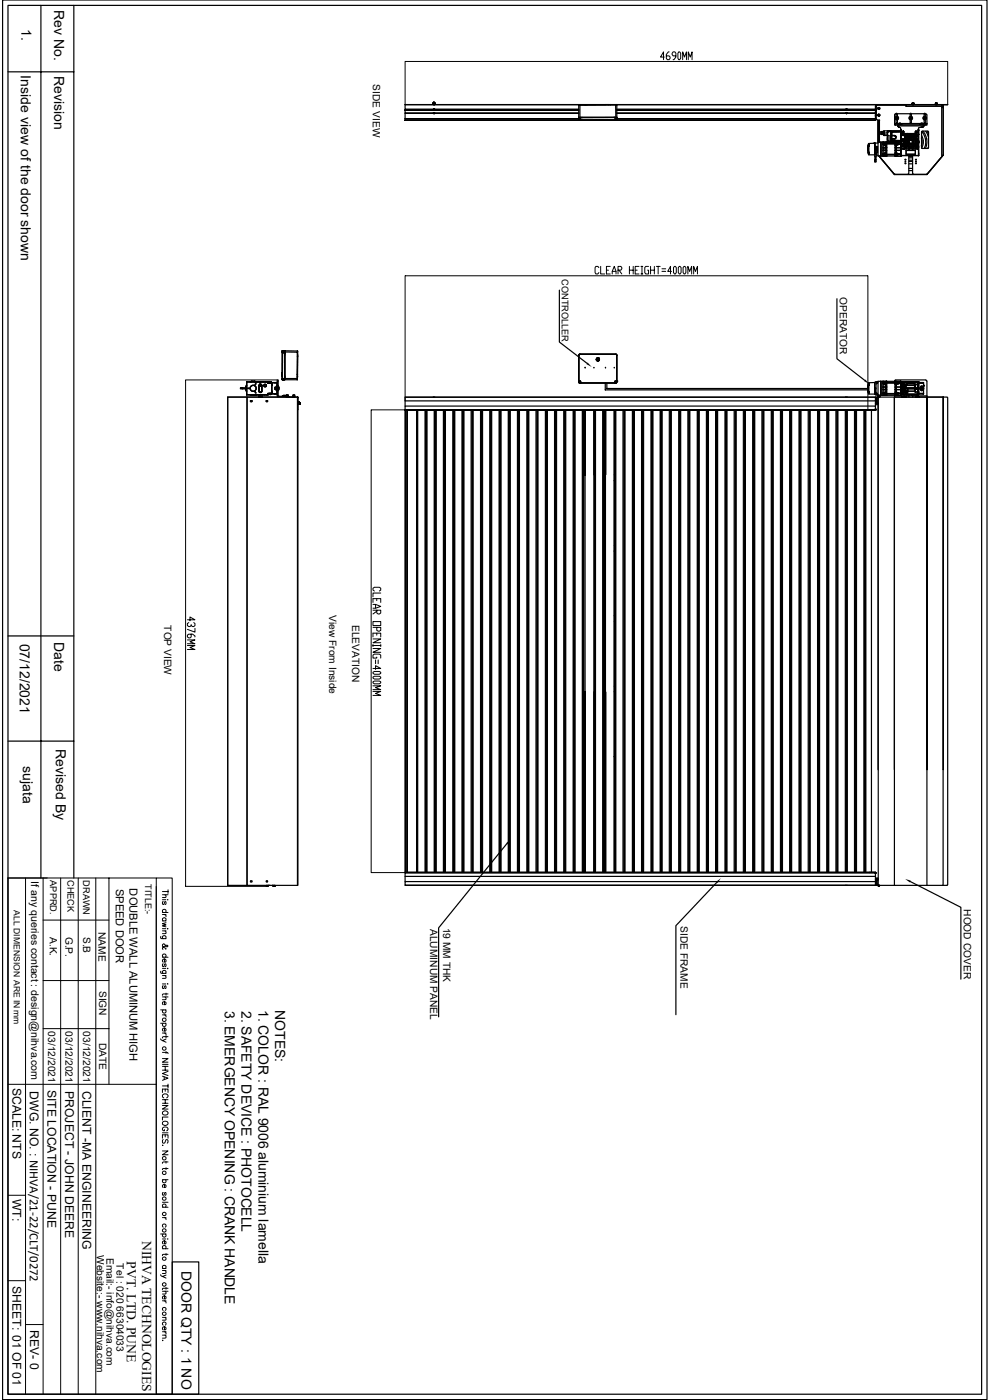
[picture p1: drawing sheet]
<svg xmlns="http://www.w3.org/2000/svg" width="210mm" height="297mm" viewBox="0 0 210 297" stroke-linecap="round" stroke-linejoin="round" font-family="sans-serif">
<defs><g id="words">
<g font-size="3">
<text x="11.5" y="2.1" transform="rotate(90 11.5 2.1)">Rev No.</text>
<text x="4.6" y="6.2" transform="rotate(90 4.6 6.2)">1.</text>
<text x="4.4" y="16" transform="rotate(90 4.4 16)">Inside view of the door shown</text>
<text x="11.5" y="16.2" transform="rotate(90 11.5 16.2)">Revision</text>
<text x="4.2" y="136.5" transform="rotate(90 4.2 136.5)">07/12/2021</text>
<text x="11.5" y="136.2" transform="rotate(90 11.5 136.2)">Date</text>
<text x="11.8" y="158.9" transform="rotate(90 11.8 158.9)">Revised By</text>
<text x="4.8" y="162.6" transform="rotate(90 4.8 162.6)">sujata</text>
<text x="47.7" y="214.4" transform="rotate(90 47.7 214.4)">3. EMERGENCY OPENING : CRANK HANDLE</text>
<text x="51.3" y="214.5" transform="rotate(90 51.3 214.5)">2. SAFETY DEVICE : PHOTOCELL</text>
<text x="54.8" y="214.3" transform="rotate(90 54.8 214.3)">1. COLOR : RAL 9006 aluminium lamella</text>
<text x="58.4" y="214.3" transform="rotate(90 58.4 214.3)">NOTES:</text>
<text x="38.5" y="269.7" transform="rotate(90 38.5 269.7)">DOOR QTY : 1 NO</text>
</g>
<g font-size="2.9">
<text x="30.1" y="263.2" transform="rotate(90 30.1 263.2)">NIHVA TECHNOLOGIES</text>
<text x="26.9" y="267.6" transform="rotate(90 26.9 267.6)">PVT. LTD. PUNE</text>
</g>
<g font-size="2.6">
<text x="2.6" y="230.8" transform="rotate(90 2.6 230.8)">SCALE: NTS</text>
<text x="6.3" y="231.5" transform="rotate(90 6.3 231.5)">DWG. NO. : NIHVA/21-22/CLT/0272</text>
<text x="10.1" y="231.1" transform="rotate(90 10.1 231.1)">SITE LOCATION - PUNE</text>
<text x="13.8" y="231.4" transform="rotate(90 13.8 231.4)">PROJECT - JOHN DEERE</text>
<text x="17.5" y="231.4" transform="rotate(90 17.5 231.4)">CLIENT -MA ENGINEERING</text>
<text x="2.7" y="254.3" transform="rotate(90 2.7 254.3)">WT:</text>
<text x="2.6" y="272.8" transform="rotate(90 2.6 272.8)">SHEET: 01 OF 01</text>
<text x="6.4" y="282.2" transform="rotate(90 6.4 282.2)">REV- 0</text>
</g>
<g font-size="2.4">
<text x="24.6" y="188.6" transform="rotate(90 24.6 188.6)">SPEED DOOR</text>
<text x="27.5" y="188.5" transform="rotate(90 27.5 188.5)">DOUBLE WALL ALUMINUM HIGH</text>
</g>
<g font-size="2.2">
<text x="79.1" y="17.9" transform="rotate(90 79.1 17.9)">SIDE VIEW</text>
<text x="178.2" y="63" transform="rotate(90 178.2 63)">OPERATOR</text>
<text x="69.8" y="130.5" transform="rotate(90 69.8 130.5)">View From Inside</text>
<text x="34.8" y="132.6" transform="rotate(90 34.8 132.6)">TOP VIEW</text>
<text x="74.7" y="132.5" transform="rotate(90 74.7 132.5)">ELEVATION</text>
<text x="6.6" y="186.8" transform="rotate(90 6.6 186.8)">If any queries contact : design@nihva.com</text>
<text x="20.9" y="197.7" transform="rotate(90 20.9 197.7)">NAME</text>
<text x="91.3" y="197" transform="rotate(90 91.3 197)">ALUMINUM PANEL</text>
<text x="94" y="196.8" transform="rotate(90 94 196.8)">19 MM THK</text>
<text x="144.4" y="196.5" transform="rotate(90 144.4 196.5)">SIDE FRAME</text>
<text x="204.5" y="192.9" transform="rotate(90 204.5 192.9)">HOOD COVER</text>
<text x="10.6" y="198.8" transform="rotate(90 10.6 198.8)">A.K.</text>
<text x="13.9" y="198.7" transform="rotate(90 13.9 198.7)">G.P.</text>
<text x="17.7" y="198.8" transform="rotate(90 17.7 198.8)">S.B</text>
<text x="21" y="210.1" transform="rotate(90 21 210.1)">SIGN</text>
<text x="10.2" y="218.8" transform="rotate(90 10.2 218.8)">03/12/2021</text>
<text x="13.9" y="218.8" transform="rotate(90 13.9 218.8)">03/12/2021</text>
<text x="17.7" y="218.8" transform="rotate(90 17.7 218.8)">03/12/2021</text>
<text x="21" y="221.2" transform="rotate(90 21 221.2)">DATE</text>
<text x="20.6" y="266.2" transform="rotate(90 20.6 266.2)">Website:- www.nihva.com</text>
<text x="22.6" y="266.8" transform="rotate(90 22.6 266.8)">Email:- info@nihva.com</text>
<text x="24.7" y="268.1" transform="rotate(90 24.7 268.1)">Tel : 020 66304033</text>
</g>
<g font-size="1.9">
<text x="119.2" y="59.2" transform="rotate(90 119.2 59.2)">CONTROLLER</text>
<text x="10.7" y="186.7" transform="rotate(90 10.7 186.7)">APPRD.</text>
<text x="14.4" y="186.6" transform="rotate(90 14.4 186.6)">CHECK</text>
<text x="17.7" y="186.7" transform="rotate(90 17.7 186.7)">DRAWN</text>
<text x="30.8" y="187.5" transform="rotate(90 30.8 187.5)">TITLE:-</text>
</g>
<text font-size="1.8" x="2.9" y="193.1" transform="rotate(90 2.9 193.1)">ALL DIMENSION ARE IN mm</text>
</g></defs>
<g fill="none" stroke="#000" stroke-width=".25">
<path d="M.6 0h208.8v296.9h-208.8zM1.7 15.2h14M1.7 1.1h206.5v294.7h-206.5zM8.7 1.1v185.2M15.7 1.1v185.2M85.9 22.2v1h6h-6M85.9 23.4v.6h6h-6v1.2M85.9 23.4h36.9M85.9 22.2h36.9M85.9 25.2h36.9M85.9 25.2v.3h41.3M85.9 23.4h.1"/>
<path d="M91.9 23.2h-6v.2M91.9 21.8h.3zM91.9 23.9h.3v.1l-.1 .1zM91.9 23.1h.3v.1l-.1 .1zM91.9 21.7v.5h.3M91.9 22.1h.3M91.9 22h.3M91.9 21.9l.3 .1M91.9 21.9h.3M91.9 21.8l.3 .1M91.9 21.8h.3M91.9 21.7h.3"/>
<path d="M91.9 22l.3 .1M91.9 22.1l.3 .1M91.9 21.8h.1M91.9 22h.1M91.9 22.1h.1M91.9 21.9h.1M91.9 21.7h.1M91.9 21.7h.3l-.3 .1M92 24l.1 .1M92 24h.1M92 23.2l.1 .1M92 24h30.8"/>
<path d="M92 23.2h.1M92 23.2h30.8M92.1 23.2h.1M92.1 24.1h.1M92.1 23.2v.1M92.1 24v.1M92.1 23.2h-.1M92.1 24h.1M92.2 21.8h.1M92.2 22h.1M92.2 22.1h.1M92.2 21.7v.5"/>
<path d="M92.2 21.9h.1M92.2 21.7h.1M92.2 23.2h30.6M122.8 22.3h.1M122.8 25.4v.1M122.8 25.4h.2M122.8 24.9v.1M122.8 22.2l.1 .1M122.8 25.4l.1 .1M122.8 22.2v3.2M122.8 25.4h.1M122.8 25.4l.2 .1"/>
<path d="M122.8 25.5h.2M122.9 25.5h.1M122.9 22.2h.1M122.9 22.2v.1M123 22.3h.1M123 25.4l.1 .1M123 22.3v3.1M123 22.3h-.2M123.1 25.4h.1M123.1 24.9h7.3M123.1 24.9v.5h-.1M123.2 24.9v.1"/>
<path d="M123.5 24.9v.1M124.1 22.2l-1.2 .1M124.2 22.2h.3M124.2 22.2l-.1 .1M124.2 22.2v.1M124.5 22.2v.1M124.5 22.2h4.6M126.5 25.5h.7zM127.2 25.5h58.6M127.2 25.5h.1M129 22.2h-43.1M129.1 22.2h.4"/>
<path d="M129.5 22.2h.1M129.5 22.2h1.2M130.2 24.9h.1M130.5 24.9v.5h-7.4M130.5 25.4h.1M130.5 24.9l-7.4 .1v.5M130.5 25.4h.3M130.5 24.9h.1M130.5 25.4l-7.4 .1M130.5 25.3h.1M130.5 24.9h-7.7v.5M130.6 22.2h.1"/>
<path d="M130.6 22.2l-7.6 .1M130.6 22.3h-7.8M130.6 22.2l.3 .1M130.6 22.3v2.6h-.1v.5M130.6 22.3h.3M130.6 22.2v.1M130.6 25.5h.2M130.6 25.4h.2M130.6 25.4h.3M130.7 22.2h.1M130.9 22.3h.1M130.9 23.4h54.9"/>
<path d="M130.9 22.2h69.3M130.9 25.2h54.8M130.9 23.2h48.5M130.9 22.2h69.2v10.7l-.3 .4M130.9 25.4l-.1 .1M130.9 24.9h-.3v.5M130.9 24.9v.5M130.9 25.4h-.1M130.9 22.2h-.1M130.9 22.2l-.1 3.3M130.9 24h48.5M130.9 24.9h.1"/>
<path d="M130.9 25.3v.1M130.9 25.4h.1M179.5 23.1h.2v.1l-.1 .1zM179.5 23.9h.2v.1l-.1 .1zM179.5 24h.2M179.5 23.2h6.2v.2M179.5 23.2l.1 .1M179.5 24l.1 .1M179.5 23.2h.1M179.5 24h.1M179.5 23.2h.2M179.6 23.2h.1"/>
<path d="M179.6 23.2h-.1M179.6 24h-.1M179.6 24h.1M179.6 24.1h.1M179.6 23.3h.1M179.6 23.2v.1M179.6 24v.1M179.7 23.2h6M179.7 24h6v1.2M179.7 24h6M184.1 31.6v.3M184.1 31.3v.3"/>
<path d="M184.1 31.6h.1M184.1 31.2v.8l.2 .8M184.1 31.3h.1M184.1 31.9h.1M184.2 30.9l-.1 .3M184.2 30.7v.1M184.2 32.5h.2M184.2 31h.1M184.2 30.8h.2M184.2 30.7l-.1 .4 .1-.1M184.2 30.8v.2M184.2 32.6h.1"/>
<path d="M184.2 30.5v.4M184.2 30.5v.3M184.2 32.6v.2M184.3 30.8v.1zM184.3 32.3l.1 .2M184.3 32.3l-.1 .2M184.3 30.9v1.4M184.3 32.3v.2M184.3 32.3v.3M184.3 32.3l-.2-.1 .1 .4M184.3 30.9l-.1 .1M184.3 30.6l-.1 .1"/>
<path d="M184.3 30.6l.1 .1M184.3 30.7h-.1M184.3 32.6v.3M184.3 30.5l-.1 .1M184.3 30.6h.1M184.3 32.9h1.2M184.4 30.7v.2M184.4 32.5l-.1 .1M184.4 30.6v.2M184.4 30.6v1.8M184.4 30.9h.1M184.4 32.4v.2"/>
<path d="M184.4 32.6h.1M184.4 30.6v.1M184.4 30.9l-.2 .1M184.4 32.4h.1M185.4 30.4h.2M185.4 30.4h-1.1v.2M185.5 30.4h-.1M185.5 30.4h.1M185.6 33.2h.2M185.6 33.9h.2v.4h-.2v-.4M185.6 33.9v.4M185.6 30.4v2.3v-.3"/>
<path d="M185.6 32.9h.1M185.6 33.2v.7M185.6 30.4l-.1 2.5M185.6 31.1v1.3M185.6 30.4h.7M185.6 31.3h.5M185.6 32.4h.2M185.6 31.2h.5M185.6 30.4v.7h.5v.2M185.7 23.4v.6h-6M185.7 24.5v.1M185.7 24.6h.1"/>
<path d="M185.7 23.5h.1M185.7 24h.1M185.7 24.5h.2M185.7 23h.2M185.7 23.1h.1M185.7 24.3h.1M185.7 22.6h.2M185.7 22.7h.2M185.7 23.4h.1M185.7 25.2v.3M185.8 31.3h.3v.6h-.3zM185.8 31.9v.7"/>
<path d="M185.8 33.9h.1M185.8 32.6l-.2 .2v.4M185.8 33.9v.4M185.8 22.3h.2M185.8 24.2l-.1 .1M185.8 32.9h.5M185.8 23.2h.1M185.8 23.2v1M185.8 33.2v.7M185.9 22.5v2.7M185.9 22.3l-.2 .2v.7h-6M185.9 25.2l.2 .2"/>
<path d="M185.9 22.3h14.2M186 31.9v.7h-.2M186 32.6l-.2 .6M186.1 22.3h6.1v.3h7.6M186.1 22.3l-.2 .2M186.1 25.5h.5M186.1 31.9v.5h-.1M186.3 30.2v-4.5v4.5M186.3 25.7v-.1v.1M186.3 24.3a.19 .19 0 0 0 .1 .3 .19 .19 0 0 0 .2-.1M186.3 24.3l.1 .3 .2-.1M186.3 30.2v2.9h1.1"/>
<path d="M186.3 30.2h.6M186.3 24.3h.3v.2l-.2 .1zM186.3 22.9h.3v.1l-.2 .1zM186.3 24.4l.1 .2M186.4 22.9v.1M186.4 24.4h.1M186.4 23.1h.1v-.2l-.2 .1 .2 .1M186.4 22.9l.1 .1h-.1zM186.4 24.3h.1M186.4 22.9h.1M186.4 24.2l-.1 .1M186.4 24.2l.2 .1v.2"/>
<path d="M186.4 22.8a.19 .19 0 0 0-.2 .2 .19 .19 0 0 0 .2 .2M186.4 22.8a.19 .19 0 0 1 .2 .2 .19 .19 0 0 1-.2 .2M186.4 22.8l.2 .1-.2 .3M186.4 22.8l-.1 .1 .1 .3M186.4 33.1l3.3 3.9M186.4 24.3h-.1M186.4 24.3l.2 .2M186.5 22.9l-.1 .1M186.5 24.5v.1M186.5 33.1l.1 .1M186.5 24.4h.1M186.6 24.4l-.2 .2"/>
<path d="M186.6 24.4h-.3l.1 .2M186.6 25.5l-.3 .1M186.6 24.4h.1M186.6 33.2l3.1 3.7M186.6 25.5v4.7M186.6 33.1v.1M186.9 27.9v.6M186.9 28.5h.1M187 28.5h.1M187 27.9v.6M187.1 28.1v.3M187.1 27.9l-.1 .1 .3 .1"/>
<path d="M187.1 27.9h-.2M187.1 28.1h.2v.3h-.2M187.1 28.4h.2M187.1 28.4v.1M187.1 27.9h.2v.1M187.1 28v.1M187.3 28h.1M187.3 28v.3M187.3 28.4h.1M187.3 28.3v.1M187.3 28.3v.2h.1M187.3 28v.2"/>
<path d="M187.3 28.4v.1h-.2M187.3 28.2v.1M187.3 28.3h.1M187.3 31.4h.5v.5h-.5zM187.3 31.4h.5M187.3 30.5l.5 .1h-.5v.7M187.3 30.5v.8M187.3 32.6v.2M187.3 32.6l.5 .1-.1 .2M187.3 28.2v.2M187.3 28.2l.1-.2-.1 .4M187.3 31.3v.6"/>
<path d="M187.3 33.1h.8M187.3 30.5h.4M187.3 31.4h.1M187.3 32.8h.4M187.3 33.1h.5M187.3 31.9v.7M187.3 30.1v.4M187.3 32.8v.3M187.3 28v.4M187.4 30.7h.4M187.4 32.8l.3 .1M187.4 27.9v.6v-.4"/>
<path d="M187.4 28.4h-.1M187.5 28.5l-.1-.6h.1v.8M187.5 28.6h.1M187.5 27.9v.3M187.5 28.7h.1M187.5 28.2v.2M187.5 28.7h.8v1l.3 .3M187.5 27.8v.1M187.5 28.6v.1zM187.5 27.9h.1M187.7 30.4l-.3 .1M187.7 30.4v.2"/>
<path d="M187.7 32.8h-.3l.4 .1M187.7 30.4h.1M187.7 32.9h.1M187.8 30.4h-.1M187.8 30.1h-.5v.4M187.8 32.9v.1M187.8 31.4h.2v.5h-.7M187.8 31.3l.2 .1M187.8 32.9v.2h.2M187.8 32.4h.2v.4M187.8 30.6l-.4 .1 .4 .2v-.5v.5M187.8 30.4h-.4l.3 .1"/>
<path d="M187.8 32.4v.5M187.8 32.4l-.4 .2h.4h-.5M187.8 30.4h.2zM187.8 32.8h.1M187.8 30.3v.1M187.8 30.3l.2 .1M187.8 32.9h.2M187.8 32.4v.4M187.8 30.3h.2M187.8 33h.2M188 30.4v.5h-.2v.4M188 32.4v.4h-.2"/>
<path d="M188 32.8l-.2 .1M188 30.3v.1M188 30.4h2.3v.2M188 30.4v.5M188 30.3v.1v-.3h-.2v.3M188 32.8v.1M188 32.9v.1M188 32.8l2.3 .1M188 31.3h.1M188 31.3v-.7h1.9v.7M188 32.9v.2M188.1 30.2h.1"/>
<path d="M188.1 31.9h-.3v.5M188.1 33.1h-.1M188.1 31.4v.5M188.1 31.3v1.4v-.8M188.1 32.9v.2zM188.1 32.9l-.1 .1M188.1 31.9l-.1 .8h1.9M188.1 30.4v-.3h-1.2v3M188.1 30.6v.7M188.2 29.7l.1 .2 .3 .2M188.2 29.3h.1M188.2 29.4h.1"/>
<path d="M188.3 30.3h.1M188.2 29.7h.1M188.2 28.1h.1M188.2 28.1v1.6M188.2 28.2h-.7v.4h.7M188.2 30.1h.6M188.2 30.1l.1 .1M188.2 30.3h.2M188.3 27.9h.1M188.3 30.1h-.1M188.3 30.1v.1M188.3 27.9v.1"/>
<path d="M188.3 27.9h.3M188.3 28.1v.6h.3v1.3M188.3 27.8v.1M188.3 27.9l-.1 .2M188.3 30.1h.1M188.3 28v.1M188.4 30.2h.2M188.4 30.2l-.1 .1M188.4 30.1v.1M188.4 30.1l.1 .1M188.6 30.1h.1M188.6 27.7l-.3 .1"/>
<path d="M188.6 27.8l-.2 .1h.2M188.6 30.3h.1M188.6 30.1h.3M188.6 27.8l-.3 .2M188.6 30v.1M188.6 30.1v.2M188.6 27.7v.1M188.6 27.7l-1.1 .1M188.6 30.1v.2zM188.7 30.1l.1 .1M188.7 30.1h-.2M188.8 30.1v.1"/>
<path d="M188.8 30.1v.2M188.9 30.2h2.2M188.9 27.7v.1M188.9 30l-.3 .1M188.9 30v.1M188.9 30.2l-.1 .1M188.9 30.1l2.2 .1M188.9 30.1h2.2M188.9 27.8l2.2 .1M188.9 27.8v2.2M188.9 30.1v.1M189.1 29.7l.1 .1"/>
<path d="M189.1 29.4l.1 .1M189.1 29.4h.6l-.5 .1M189.1 29.5h.6M189.1 28.7h.6M189.1 29.7h.1M189.1 29.4h.1M189.1 28.1v1.6M189.2 28.1l-.1 .7h.7M189.2 29.7v.1M189.2 29.5v.2M189.2 29.8h1.9M189.2 28l-.1 .1"/>
<path d="M189.2 29.8l1.9 .1M189.2 28h.1M189.4 30.1h.1M189.7 28.7l.4 .3-.1 .3-.3 .2M189.7 28.7v.1M189.7 37h7M189.7 36.9l.2 .1M189.8 28.8l.2 .2v.3l-.3 .1M189.8 26.3v.2h.2M189.8 30.1h.1M189.8 26.3h6.6M189.8 26.2h.8"/>
<path d="M189.9 31.4h.3v.5h-.3zM189.9 31.4h.3M189.9 30.2v.2v-.1h.2v.1h-.2v.5M189.9 32.9v.2h-1.8M189.9 32.4h.3M189.9 31.3v1.8h.3M189.9 31.9h.1M189.9 33h.2M190 24.2l-.2 .2v1.9M190 30.1h.1M190 26.3v.2M190 24.1h6.4"/>
<path d="M190.1 24.3v.4M190.1 25.4v.6M190.1 24.3l.2-.1 .1 .5M190.1 32.4v.4l.1-.4M190.1 32.9h-.2M190.1 24.1l.1-.1 .1 .1M190.1 32.8v.1M190.2 30.4l-.3-.1v.6h.3M190.2 30.6h.4l-.4 .3M190.2 32.9v.2M190.2 30.7l-.1-.3v.5M190.2 32.6h.3h-.3"/>
<path d="M190.2 32.9l-.1 .1M190.2 32.7l.1 .2M190.2 32.9l.3-.1-.3 .1M190.2 30.2v.2M190.2 30.4h.1M190.2 30.7v.2M190.2 32.8v.1M190.2 30.6h.9M190.2 32.6h.9M190.2 31.3l.9 .1M190.2 30.7h.3M190.2 30.9v.4"/>
<path d="M190.2 32.4l.3 .2M190.2 25l.1 .1zM190.2 25h.1M190.3 30.5l.3-.1h-.4l.3 .1M190.3 32.8h.2M190.4 25.4l-.1 .7-.2-.1M190.4 26.3h.1M190.4 26.2h.9M190.4 26.3h.9M190.5 26.7h5.4v.1l-1 .3-.3 1.1-.2 .1h-2.9l-.2-.1-.2-1.1-.6-.2zM190.5 26.5v.2M190.5 30.1h.1"/>
<path d="M190.6 26.2h.6M190.6 26.2h.1M190.6 27h.1M190.6 26.2l.2-.1 .3 .1M190.6 27h.2M190.6 26.9v.1M190.7 30.1h.4M190.7 30.1h-.8M190.8 30.1h.1M190.8 27h.1M190.9 30.1h.1M191.1 30.5v2.6"/>
<path d="M191.1 31.4v.5h-.9v.5M191.1 30.6v.7M191.1 33.1h.1M191.1 31.3l-.9 .1M191.1 31.4h.1M191.1 32.6v.5M191.1 30.5v.1M191.1 33.1h-.9M191.1 30.2v.3M191.1 30.6h.1M191.1 32.6l-.9 .1M191.1 29.8h.1"/>
<path d="M191.1 27.9v.1M191.1 31.9h-1.2v.8M191.1 31.9v.7M191.1 27.7h-2.5l.3 .1M191.1 27.7v.2M191.1 29.9v.2M191.1 27.7v.1M191.1 27.9h.1M191.1 30.5l-.9 .1M191.1 27.9v1.9M191.1 27.8h.1M191.1 29.9l-2.2 .1"/>
<path d="M191.1 27.9l-1.9 .1M191.1 29.9h.1M191.1 32.8h-.8M191.1 33v.1M191.1 27.9v2.2l.2 .2M191.1 27.8v.1M191.1 30.2h-2.2M191.1 28.2v-.6v.8h3.8M191.1 30.2v2.8M191.1 33h3.8M191.1 30.3h.1M191.1 28.5h3.8"/>
<path d="M191.1 31.1v1.1M191.2 26.2h4M191.2 27.6l-.1 .2M191.2 29.8h-.1M191.3 30.3h.1M191.2 29.7v.2M191.2 29.5l.7 .3M191.2 29.5h.1M191.2 29.5v.2M191.2 30v.3M191.2 28.7h.6M191.2 29.7h.1"/>
<path d="M191.2 29.6h.1M191.2 29.6l.7 .2M191.2 28.7v.8M191.2 29.5l.7 .2M191.3 30.9h.8zM191.3 30.3h-.2v2.7h3.8v-2.7l-.2 1.3h-3.4M191.3 31.5v.1M191.3 30.6v.2M191.3 30.9v.2h.6M191.3 30.8v.2M191.3 30.3h-.1M191.3 29.6h-.1"/>
<path d="M191.3 30.6h.1M191.3 30.6l.6-.1-.6 .1M191.3 31.5h.5M191.3 29.6l.1 .1M191.3 31.4v.1M191.3 29.6v.1M191.3 29.7v.2M191.3 29.9l-.1 .1M191.3 30.9l.9 .1M191.3 30.9h.8M191.3 30.4v1.1M191.3 30.5v.1"/>
<path d="M191.3 31.4h.1M191.3 29.9h.1M191.3 29.6l.6 .2M191.3 29.5l.4 .1M191.3 30.8h.6M191.3 30.8h.1M191.3 30.4v.1M191.3 31.5l.4 .1M191.3 31.5h.1M191.3 26.3h.1M191.3 30.3v.1M191.3 30.5v.2"/>
<path d="M191.3 30.8h.5M191.3 28.6h.1M191.3 28.6l-.1 .1M191.4 29.6v.1M191.4 29.7v.2M191.4 29.6l-.1 .1M191.4 29.6h.1M191.4 29.9h-.1M191.5 29.7h.2M191.5 29.7h-.1M191.5 29.7l-.1 .1M191.5 29.7h-.2"/>
<path d="M191.6 27.9h.1M191.6 30.6l.4-.1 .2 .4M191.6 30.4l-.3 .1M191.6 29.7l.1 .1M191.6 29.7h.1M191.6 29.8l.1 .6h-.4M191.6 28.6h.1M191.6 28.6h.2M191.6 31.5v.1M191.6 28.6l.2 .1M191.6 28.6l.3 .3M191.7 29.8h.3h-.1"/>
<path d="M191.7 29.8h.1M191.6 31.6h.1M191.7 29.8h.1l.1 .6M191.7 30.4h.3M191.7 29.7v.1M191.7 30.4h.1M191.7 29.8v.6M191.7 30.6l.1 .2M191.7 30.5v.1M191.8 30.6l.3 .3M191.8 30.6l.1 .3M191.8 28.6l.1 .2"/>
<path d="M191.8 30.5v.1M191.8 30.4l-.5 .2M191.8 31.6h.9M191.8 30.4h.1M191.8 28.7l.1 .2M191.8 29.5h.2l-.1 .2M191.8 30.8h.1M191.8 31.5v.1M191.8 29.5h-.6M191.8 29.5l.1 .2M191.8 28.7h.1M191.8 28.6l.2 .2"/>
<path d="M191.8 31.5h-.5M191.9 29.7h.2M191.9 30.5h.1M191.9 30.5l-.6 .1M191.9 28.6l-.1 .1M191.9 30.4h.1h-.1M191.9 29.8h.1M191.9 29.7h.1M191.9 30.8l-.6 .1h.6M191.9 29.7v.8M191.9 29.5l-.2 .1M191.9 30.4h-.1"/>
<path d="M191.9 31.3l-.2 .3M191.9 28.9h.1M191.9 28.9l.1 .2h.2M191.9 31.3h.1M191.9 28.8v.1M191.9 30.4h-.2M191.9 30.4h.1M191.9 31.3l.1 .1M191.9 31.3v.1M191.9 29.8v.6M191.9 31.1h-.6v.3M191.9 31.1v.2"/>
<path d="M191.9 28.8h.1M191.9 28.7l.1 .1M192 29.8h.1M191.9 31.1h.1M191.9 30.5l.3 .5v-.1M191.9 28.7h1M191.9 30.5l.2 .4M191.9 31.2l.1 .2 .2-.1M191.9 31.1h.3M191.9 30.5l.3 .5zM191.9 31.4l-.1 .1M191.9 31.2l.3-.1v.2"/>
<path d="M192 30.5l.2 .4zM192 28.8h.1M192 28.8h.2M192 29.7v.1M192 30.4v.1M192 30.4l-.1 .1M192 30.5h.1M192 29.7h.1M192 34.6h.2M192 33.8l.2 .1M192 29.7v.8M192 30.4h.1"/>
<path d="M192 28.8l-.1 .1M192 30.5l.2 .4M192 29.5l-.1 .2zM192 31.4l-.2 .1M192 30.4h-.1M192 34.6l.2 .1h-.2zM192 34.2l.2 .1h-.2zM192 33.8l.2 .1h-.2zM192 30.5h-.1M192.1 31.2h.1M192.1 29h.1M192.1 29.4l-.9 .1"/>
<path d="M192.1 30.9h.1M192.1 29.4l-.1 .3M192.2 31h.1M192.2 29.1v.1M192.2 31.3l-.2 .1M192.2 22.3h.1M192.2 31.1h.1M192.2 31.9h2v.8h-2zM192.2 28.8v.2M192.2 31.1v.1M192.2 29.1h.1M192.2 29.1l.1 .1"/>
<path d="M192.2 31.3v.3M192.2 31.9h2v.8h-2M192.2 22.3v.3M192.2 31v.1M192.2 29.3h.1M192.2 29.3l-.2 .4M192.2 31.9v.8M192.2 29v.1M192.2 31.2v.1M192.2 30.9h.1M192.2 30.9v.1M192.2 29.2v.1"/>
<path d="M192.2 29l.1 .1M192.2 31.2v.4M192.3 30.9l.5 .4M192.3 29.2l-.1 .1M192.3 30.9v.1M192.3 29.3l-.3 .4M192.3 30.9l-.1 .2M192.3 29.1l-.1 .1M192.3 29.2v.1M192.3 31h.1M192.3 31l-.1 .1 .1-.1M192.3 29.2l-.2 .2"/>
<path d="M192.3 31l-.1 .1M192.3 29.1v.2M192.4 29.1l-.1 .1M192.4 29.1v.1M192.4 29.2h-.1M192.4 29.2l-.1 .1M192.4 29.1h-.2M192.5 28.3v.2M192.6 28.3v.2M192.8 28.8h.1M192.7 28.6l.1 .1M192.7 36.8l-.2 .2"/>
<path d="M192.7 28.8h1M192.8 28.9l-.4 .2M192.8 28.8l-.5 .3M192.8 28.8v.1M192.8 28.9h.1M192.8 28.6v.3M192.8 33v3.8M192.9 31.6h.1M192.8 28.6v.1M192.8 28.7v.2M192.8 31.3h.1M192.8 28.9l-.6 .3"/>
<path d="M192.8 31.3h.2M192.8 35.7h.8M192.8 36.2h.8M192.8 31.3l-.1 .3M192.8 28.9l-.4 .3M192.8 34.2h.8M192.8 34.8h.8M192.8 33.5h.8M192.8 34h.8M192.8 33.2h.8M192.8 31.3v.3M192.9 28.6v.1"/>
<path d="M192.9 31.6h.7M192.9 31.3h-.1M192.9 28.7h.1M192.9 28.7v.2M192.9 31.5v.1M192.9 30.1l.1 .2 .3 .1M192.9 28.7h.6M192.9 31.3v.2M193 28.8h.1M192.9 28.6h.1M192.9 28.6h-.2l.1 .2M192.9 31.5l-.2 .1"/>
<path d="M192.9 31.3h.1M192.9 31.3h.7M193 28.8h.5M193 28.9h-.2M193.1 24.7l.1-.5h.1v.5M193.1 25.4l.1 .7 .1-.1v-.6M193.1 24.1h.1M193.1 30.4l-.2-.3 .3-.3 .3 .3-.2 .3M193.1 24.1h.2M193.2 25l.1 .1zM193.2 25h.1M193.2 30.4l-.1 .1 .2-.1"/>
<path d="M193.3 30.5l.3-.3v-.3l-.3-.2-.4 .1-.1 .2v.3l.3 .2M193.5 28.8h.1M193.5 31.3h.1M193.5 28.7v.1M193.5 28.8v.1M193.5 31.3v.3M193.5 28.8h-.6l.6 .1M193.5 22.1h.3M193.5 22h.3M193.5 21.9h.3M193.5 21.9l.1 .1M193.5 22.1h.1"/>
<path d="M193.5 22.1v.1M193.5 21.9h.1M193.5 28.9h.1M193.5 28.7v.2M193.5 22.2h.3M193.5 22.2h.1M193.5 21.9v.3M193.5 31.5v.1M193.5 28.7h.9M193.5 22h.1M193.5 31.3l.1 .3M193.5 21.9l.3 .1"/>
<path d="M193.5 22l.3 .1M193.5 22.1l.3 .1M193.6 28.8l.5 .3M193.6 28.8h.1M193.6 22l-.1 .1M193.6 22.1v.1M193.6 28.7h-.1M193.6 31.3h.1M193.6 28.7v.2M193.6 21.9h.2M193.6 21.9l.2 .1M193.6 22h.2"/>
<path d="M193.6 22.1h.2M193.6 22.2h.2M193.6 33v3.8M193.6 28.6l-.1 .2M193.6 28.9l.4 .3M193.6 31.3v.3M193.6 28.9l.5 .3M193.6 28.9l.5 .2M193.6 28.9h-.8M193.6 28.7h.1M193.6 28.6l-.1 .1M193.6 28.6v.3"/>
<path d="M193.6 36.8l.2 .2M193.6 28.6h.1M193.6 28.6v.1M193.7 28.6h-.1M193.7 28.6l-.2 .1M193.8 21.9h.1M193.8 28.5h.1M193.8 22h.1M193.8 22.1h.1M193.8 22.2h.1M193.8 21.9v.3M193.8 28.3v.1"/>
<path d="M193.8 28.3v.2M193.9 28.3v.2M194.1 29.1l.1 .1M194.1 31h.1M194.1 29.2h.1M194.1 29.1v.1M194.1 29.2v.1M194.1 31l.1 .1M194.1 31l-.6 .3M194.1 30.9v.1M194.1 29.1h.1M194.1 30.9h.1"/>
<path d="M194.1 29.3l.3 .5M194.1 29.3l.3 .4M194.1 31.2l.1 .4v-.3M194.1 30.9l.1 .2M194.1 31.2l.3 .2M194.2 29.3h-.1M194.2 31.1l-.1 .1M194.2 30.9h-.1M194.2 31.1h.1M194.2 29.1h.1M194.2 29.2h-.1M194.2 29.1l-.1 .1"/>
<path d="M194.2 29.2l-.1 .1M194.2 30.9v.1M194.2 31v.1M194.2 29l-.1 .1M194.2 30.9h.1M194.2 29.2l.1 .2M194.2 31.1l.3 .1M194.2 31.1l-.1-.1 .1 .1M194.2 29.1v.1M194.3 29h.1M194.3 31.2h.1M194.3 27.9h.1"/>
<path d="M194.3 34.6l.1 .1h-.2zM194.3 34.2l.1 .1h-.2zM194.3 33.8l.1 .1h-.2zM194.3 30.9h-.1M194.3 29.4l.5 .1h-.4l.1 .2M194.3 30.9h.4M194.3 29.4l.2 .3M194.4 29.4l.1 .3zM194.4 27.9h.1M194.4 30.4h.1M194.4 28.8h.1M194.4 29.8h.1"/>
<path d="M194.4 30.4l.1 .1M194.4 31.4h.1M194.4 34.6h-.2M194.4 33.8l-.2 .1M194.4 28.8v.1M194.4 29.7v.7M194.4 30.4l-.2 .5M194.4 29.5l.1 .2M194.4 28.8h-.2v.3M194.4 30.5l.3 .1M194.4 30.5l-.2 .4M194.4 29.7v.1"/>
<path d="M194.4 30.4h.2M194.4 30.5h.1M194.4 29.7h.1M194.4 31.3h.1M194.4 28.7v.1M194.4 31.4l.2 .1M194.4 29.8v.6M194.4 31.4l.2 .2M194.5 28.8h.1M194.5 31.3l.2 .2zM194.5 30.4h.3M194.5 29.7h-.1"/>
<path d="M194.5 31.3l.2 .2M194.5 30.5l-.3 .4zM194.5 29.8h.1M194.5 30.4h.1M194.5 28.9h.1M194.5 30.5l-.2 .4 .2-.4M194.5 30.4h.2M194.5 31.3l-.1 .1M194.5 30.4h-.1M194.5 29.8v.3M194.5 28.9v.2h-.3M194.5 30.1v.3"/>
<path d="M194.5 30.5h.1M194.5 31.2v.1M194.5 30.9h.1M194.5 29.7v.1M194.5 30.4v.1M194.5 30.9h.2M194.5 31.2h.3M194.5 30.5l-.2 .4M194.6 30.4h.1M194.6 30.4l.1 .1zM194.6 31.6h.1M194.6 29.7h.1"/>
<path d="M194.6 29.7h-.1M194.6 29.8h.1M194.6 30.5h.1M194.6 30.4l.1 .1M194.6 28.6h.1M194.6 29.8h-.2M194.6 31.5v.1M194.6 31.4h.2M194.6 28.7h-.2M194.6 30.5l.1 .1M194.6 28.6l.2 .1M194.6 29.7h-.2"/>
<path d="M194.6 28.6l-.2 .2 .2-.2M194.6 30.6l-.1 .3M194.6 28.6h-3.3M194.6 30.5l-.2 .4M194.7 28.6v.1M194.7 28.6h-.1M194.7 31.5l-.1 .1M194.7 31.5v.1M194.7 28.6l-.2 .3M194.7 29.7l-.1 .1M194.7 29.7l.1 .1M194.7 30.4h.1"/>
<path d="M194.7 29.8h-.2M194.7 30.4v.2M194.7 30.5h.1M194.7 29.6h.1M194.7 29.8h.1M194.7 29.6l-.1 .1M194.7 29.6l-.2 .1M194.7 29.8v.6M194.7 29.6v.2M194.8 31.5h-.1M194.8 28.7h.1M194.8 30.4v.1"/>
<path d="M194.8 29.8h-.3M194.8 29.6h-.1M194.8 28.7l-.3 .2M194.8 30.3h.1M194.8 30.9l-.7 .1M194.8 31.5l-1.3 .1M194.8 28.7l-3.5-.1-.2 1.5v-1.6h3.8v1.6l-.1-1.4M194.8 28.7l-.1 2.8M194.8 29.8l.1 .2-.1 .4M194.8 27.6h.1M194.9 27.6v.8M194.9 28.4v4.6"/>
<path d="M194.9 28.2v-.6v.8M194.9 29.8l.1 .2-.1 .4M194.9 32.7h.1M194.9 32.8h.1M194.9 31.2h.1M194.9 31h.1M194.9 32.5h.1M194.9 32.6h.1M194.9 33h.1M194.9 30.1l-.1 .2M194.9 27.6h-.2M195.1 26.2h.9"/>
<path d="M195.1 26.3h.9M195.1 26.3h.1M195.4 27h.1M195.5 29.3l.1 .5-.1 1.1M195.5 27h.2M195.5 28.7a2.56 2.56 0 0 1 0 2.8M195.5 27.9a3.1 3.1 0 0 1 .5 3.6M195.5 27.9v3.5M195.5 31.4l.1 .1M195.6 27.8h1.2M195.6 27.9h-.1M195.7 27h.1"/>
<path d="M195.7 26.9v.1M195.8 26.2l-.4-.1-.2 .1h.6M195.8 27.8a3.4 3.4 0 0 1 .5 3.7M195.8 27h-.4M195.8 26.9v.1M195.8 26.2h.1M195.8 26.2h.8M195.9 26.5v.2M195.9 26.7h.1M196 26.3h.1M196 24.7l.1-.5h.2v.5M196 25.4l.1 .7 .2-.1v-.6"/>
<path d="M196 24.1l.1-.1 .2 .1M196.1 25l.1 .1zM196.1 25h.1M196.4 26.3v.2h-6.4M196.4 24.2l.2 .2M196.4 27.9l.5 1.1M196.6 26.3v.2h-.2M196.6 26.2v.1h-.2M196.6 24.4v1.8M196.7 27.9l.2 .4M196.8 27.9h.1M196.9 31.2l-.1 .3h-1.2"/>
<path d="M196.9 31.4l-.1 .1M197 27.9v3.5M198.5 22.1h.2M198.5 22h.2h-.2M198.5 21.9h.2zM198.5 22l.2 .1M198.5 22.1l.2 .1M198.5 21.9v.1M198.5 22v.1M198.5 22.1v.1M198.5 21.9h.1M198.5 22.2h.2"/>
<path d="M198.5 22h.2M198.5 21.9h.2M198.5 22.2h.1M198.5 22h.1M198.5 22.1h.1M198.5 21.9v.3M198.5 22h.3M198.5 21.9l.2 .1h-.2M198.5 22.1l.3 .1M198.7 21.9v.1M198.7 22.1h.1M198.7 21.9h.1"/>
<path d="M198.7 22h.1M198.7 21.9v.3M199.8 22.6v10.7l-3.3 3.7M199.8 22.3h.3M199.8 22.6h.3M199.8 22.7h.3M199.8 22.5v.1M199.8 22.5v.4h.3M199.8 22.3v.2M200.1 32.9l-3.5 4.1h-6.8M200.1 32.9l-3.5 4.1M200.1 22.2h.8h-.8v10.7"/>
<path d="M200.9 22.2h.1h-.1M59.8 79.1v.7zM59.8 79.1v.7M59.8 79.1h.1M59.8 79.8h.1M59.8 79.2h.1M59.9 79.8l-.1 .7M59.9 74.5l.6-.1v.3M59.9 74.5h.1M59.9 74.5v4.6M59.9 79.1v.7M59.9 74.8v.1"/>
<path d="M59.9 74.7v.1h.5M59.9 74.5v.2M59.9 74.8v5.5M59.9 74.8h.1M60 74.9h.4v5.4M60.4 74.8v.1M60.4 75h.1M60.4 74.4h-.5h.6M60.4 75.2h.1M60.4 79.8h.1M60.4 74.9h.1M60.4 74.9l.1 4.9"/>
<path d="M60.5 74.7h-.6v.1h.5M60.5 79.8l-.1 .2M60.5 74.7v.2M60.5 74.4l2.6 .1M60.5 74.7h2.6l-.1 5.6h-2.5v-5.4M63.1 80h.1M63.1 74.5v1M63.1 74.5l.1 .2M63.1 75.6v3.9M63.1 74.5h.1M63.1 79.5v.8M63.1 79.5l.1 .5"/>
<path d="M63.1 75.1l.1 .4M63.2 74.5l-.1 .1M118.7 61.6v11l5.8 4.5M122.8 75.4v5.5M122.8 75.4v5.4M122.8 75.4h.1M122.8 75.4v5.6M122.8 75.4v5.5h.3v.3h7.4v-.3h.3v-5.5M123 75.1h7.6M123 75.1v.1M123 75.2h7.6M123 75.2l-.2 .2"/>
<path d="M123 75.1l-.2 .3M123 75.1l-.2 .1v.2M124.1 77.9l.1 .1M126 78h.1M126 77.9v.1M126.5 76.2h.1M126.5 76.2l.3 .3M126.5 76.2l.1 .3M126.6 76.5h.1M126.7 75.9h.3M126.7 76.5h.1M126.9 76h.1"/>
<path d="M126.9 76.5h.1M126.9 76.3l-.1-.2-.1 .2h.2l-.1-.2-.1 .2h.3M126.9 75.9l.2 .3M127.1 76l-.3-.1-.3 .3M127.1 76.2l-.3-.3-.3 .3M127.1 76.2l-.1 .3h-.3l-.2-.3M128.4 77.9l.1 .1M130.3 77.9v.1M130.6 75.1l.3 .3M130.6 75.2l.2 .2M130.6 75.1v.1M130.8 75.4h.1"/>
<path d="M130.9 75.4l-.1 5.5M130.9 75.4v5.4M177.5 63.4v12.7l5.9 4.6M51 82.3h.5v.1h-.5zM51 82.4v.1h.5v-.1M51.5 82.3h.6v.2h-.6M52.2 82.1v.3M52.2 82.4v.3M52.2 82.7l.1 .3-.1-.3M52.2 82.4h.1M52.2 82.1h.1M52.2 82.7h.1"/>
<path d="M52.2 82.1v.6M52.3 81.9v1M52.3 81.6a1.63 1.63 0 0 0 0 1.6M52.3 83.7l.1 .1M52.3 81.7l-.1 .4M52.3 81.8l-.1 .3M52.3 83.7h4.6M52.3 81.1h.1M52.3 83.7h.1M52.3 83.6h.1M52.3 82.5h.1M52.3 82.3h.1"/>
<path d="M52.3 81.2h.1M52.4 84.2v103.6h10.7M52.4 84.2h-4.1v103.6M52.4 84.2v103.6h-4.1v-103.6h14.8M52.4 84.2h10.8M52.6 82.4h.1M52.5 82.3l.2 .1zM52.7 82.3l.2 .1zM52.8 82.4h.1M53 83.8l.4 .1M53.1 83.8l.3 .1M53.2 85.2v-.2h.2v.2"/>
<path d="M53.2 85.2h.2M53.2 83.8h1M53.2 81h1M53.4 80.9l-.4 .1M53.4 80.9h.6M53.4 83.9h.6M53.4 80.9l.9 .1-.3-.1M53.4 80.9l-.3 .1M53.4 83.9h.1M53.4 80.9h.1M53.9 83.9h.1M54 83.9l.3-.1-.3 .1"/>
<path d="M54 80.9l.4 .1M54.1 83.9h-.7M54.1 81.6h.1l-.1 .1zM54.1 81.7h.1M54.1 83.2h.1M54.2 83.3l.1 .1zM54.3 83.4h.1M54.3 81.4h.1M54.4 83.8l-.4 .1M54.4 83.8h1.6M54.6 81h1.3M54.9 83.8v.4"/>
<path d="M54.9 81.8l.3-.3 .3 .1v.2M54.9 83l.3 .3 .3-.2v-.1M54.9 83h.1M54.9 81.8h.1M54.9 81.8v1.2M54.9 81.8v-.1a.3 .3 0 0 1 .4-.2 .3 .3 0 0 1 .2 .3M54.9 83l.2 .3 .4-.1v-.2M55 84.2h.5M55 83l.2 .2 .3-.1-.3 .1zM55 81.8l.2-.3 .3 .3M55 81.8v1.2M55 83.8v.1"/>
<path d="M55 81.8a.25 .25 0 0 1 .2-.3 .25 .25 0 0 1 .3 .3M55 81l.1 .2 .1-.2h1.7v.3M55 83.9h.1M55.1 81.7h.3v.1l-.2 .1zM55.1 84.1h.2M55.1 84.1h.3M55.1 84.1l-.1 .1M55.2 83.8l-.1 .1h-.1M55.2 81.7l.1 .2zM55.4 84.1h.1M55.4 84.1l.1 .1M55.5 81.8v1.2"/>
<path d="M55.5 81.8h.1M55.6 83.8v.4M55.9 81h.1M56.5 85.2v-.2h.2v.2M56.5 85.2h.2M56.9 81.3h.1M56.9 83.7h.3M56.9 81v.3M56.9 83.5v.2h-4.5M56.9 83.5v.3h-4.5M56.9 81.2h.1M56.9 81.3l.9 .1"/>
<path d="M56.9 81.3h.8h-.6M56.9 81h-4.6l.1 2.8M56.9 83.5h.1M57 83.5h.7zM57 81.2h.7zM57 83.6h.3M57 81.2h.3M57 81.2v.1h.7M57 83.6h-.1M57.1 81.2h1.4M57.1 83.5h.2M57.1 83.4h.6l-.8 .1 .8-.1"/>
<path d="M57.2 83.6l.2 .1M57.2 81.2h.1M57.2 81.1h.1M57.2 83.7h.2zM57.2 81.1h.2zM57.2 83.7h.2M57.2 81.1h.2M57.3 81.2h1.2M57.3 83.5h.9M57.3 81.2h.1M57.3 83.5v.1M57.4 81.1h.2"/>
<path d="M57.4 81.1h.1M57.4 83.6v.1M57.4 83.7h.1M57.5 81.1h.1M57.4 81.1h-.5M57.5 81.1l.1 .1zM57.5 81.2h-.1M57.5 83.7h-.1M57.5 81.1l.1 .1M57.5 81.3h.3M57.6 83.7h-.2M57.6 83.6l-.2 .1"/>
<path d="M57.6 81.3h.1M57.6 81.2v.1M57.7 81.7h.1M57.7 83.5h-.7v.1M57.7 83.1h.1M57.7 81.7v1.4M57.7 83.5h.1M57.7 83.4h.1M57.7 81.7v1.3M57.7 81.4h.1M57.7 83.1v.3zM57.7 81.3v.4"/>
<path d="M57.8 81.7h-.1M57.8 83.4l-.1 .1M58.2 81.2h.1M58.2 83.5v.1M58.2 83.5h.1M58.3 81.2h.1M58.3 83.5v.1M58.3 83.5h.2M58.3 82.3h.1M58.3 82.5h.1M58.4 82.4h.2v.2h-.2zM58.4 82.4v-.2h.2v.2"/>
<path d="M58.4 82.2v.4M58.5 83.5h.1M58.5 83.6h.1M58.5 83.5l-1.2 .1M58.5 81.2h.1M58.6 82v.8M58.6 82.2h.1M58.6 82.8h.1M58.6 81.9l.1 .1M58.7 82v.8M58.7 81.9v.9M58.7 82.3h.1"/>
<path d="M58.7 82.5l-.1 .1M58.7 82.9h.1M58.7 81.9h.1M58.8 80.9v-.3h.2v.3M58.8 81.3l-.3-.1 .2 .1v2.2l-.2 .1 .3-.2M58.8 84l.3 .2M59 83.9v-3h-.2v3.1M59 81.9l.1 .9zM59.1 83.9v.1M59.1 82.1l.1 .2-.1 .3M59.1 82.1h.1M59.1 82.7h.1"/>
<path d="M59.1 84.1h1.9l-.1 .1h-.2v-.1h.2M59.8 80.5l.1 .1M59.8 80.5h.1M59.9 80.3v.2M59.9 80.3h.5M59.9 80.5v.1M59.9 84h.8zM59.9 80.3v.3M59.9 80.6h3.2M60.4 80.3v.3h-.5M60.4 80v.5M60.5 80.3v.2"/>
<path d="M60.5 84l-.1-.1-.4 .1h.6M60.7 84.1h.4M60.7 83.8h.2v.2h-.2zM60.7 84h.1M60.9 84.1h.2v.1h-.2zM60.9 84h.1h-1.1M60.9 83.8h.1M61 84.1h.2v.1M61 83.8l.1 .2M61 83.8h-.3v.2M61 83.8h.1M62.1 83.8h.2v.2h-.2z"/>
<path d="M62.1 84.1h.4v.1M62.1 83.8h.4M62.1 84h.3M62.1 84h.1M62.2 84.2h.2M62.2 84.2h.1M62.3 84.1h-.2v.1h.2M62.3 83.8h.2l-.1 .2M62.3 84h.1M62.3 84.1h.2v.1h-.2zM62.5 84.2h-.1M62.5 84h-.1"/>
<path d="M63 80.3v.3M63 80.3h.1M63.1 80.3l-.1 .3M63.1 84.4l.1 103.4M63.1 84.2v.2M63.1 84.4v-.2v103.6M63.1 84.3v2.6M63.1 84.2v103.6M63.2 85.7h.1M63.2 85.5h.1M63.2 85.3h.1M63.2 85.5v.2"/>
<path d="M63.2 85.2v.3M63.2 85.3v.2M63.2 85.5h.4M63.2 85.7h.4M63.2 85.2h.3M63.2 85.2v.1M63.3 85.5h.1M63.2 85.2l.1 .1M63.2 85.2l.1 .3M63.2 85.3l.1 .2M63.3 85.7h.1M63.3 85.5v.2"/>
<path d="M63.3 85.3v.2M63.3 85.5l-.1 .2M63.3 85.2v.3M63.3 85.5l.1 .2M63.3 85.2l.1 .3M63.3 85.2v.1M63.4 85.5v.2M63.4 85.3h.1M63.4 85.5h-.1M63.4 85.5h.1M63.4 85.7h-.1M63.4 85.2l-.1 .1"/>
<path d="M63.4 85.2v.1M63.4 85.2v.3M63.4 85.3v.2M63.4 85.5l-.1 .2M63.4 85.2l-.1 .3M63.4 85.3l-.1 .2M63.4 85.7h.1M63.4 85.5l.1 .2M63.4 85.2l.1 .3v-.3M63.5 85.3h.1M63.5 85.5h.1M63.5 85.7h.1"/>
<path d="M63.5 85.5v.2M63.5 85.3v.2M63.5 85.2v.3M63.5 85.5l-.1 .2M63.5 85.2l-.1 .3M63.5 85.3l-.1 .2M63.5 85.5l.1 .2M63.6 85.5l-.1 .2M63.6 85.5h.1M63.6 85.5v.2M63.6 85.5v.1M63.6 85.7h-.1"/>
<path d="M63.6 85.7h.1M85.9 86.1h99.8v.8h-99.8zM85.9 84.3h99.8v.7h-99.8zM85.9 87h98.6M85.9 86.9l99.8 .1M85.9 85v1.1M85.9 87v98.2M86 87v98.1M86.4 87v98.1M88.4 87v98.1M88.5 87v98.1M88.6 87v98.1"/>
<path d="M90.2 87v98.1M90.3 87v98.1M90.4 87v98.1M90.6 87v98.1M91.9 84.2h.3M92.1 87v98.1M92.3 87v98.1M92.4 87v98.1M92.5 87v98.1M94.1 87v98.1M94.3 87v98.1zM94.3 87v98.1"/>
<path d="M94.4 87v98.1M94.5 87v98.1M96.1 87v98.1M96.2 87v98.1M96.3 87v98.1M96.5 87v98.1M98 87v98.1M98.2 87v98.1M98.3 87v98.1M98.4 87v98.1M99.9 87v98.1M100.2 87v98.1z"/>
<path d="M100.2 87v98.1M100.4 87v98.1M101.9 87v98.1M102.1 87v98.1M102.2 87v98.1M102.4 87v98.1M103.9 87v98.1M104.1 87v98.1zM104.2 87l-.1 98.1M104.3 87v98.1M105.9 87v98.1M106 87l.1 98.1"/>
<path d="M106.1 87v98.1M106.3 87v98.1M107.8 87v98.1M108 87v98.1M108.1 87v98.1M108.2 87v98.1M109.8 87v98.1M110 87v98.1zM110.1 87l-.1 98.1M110.2 87v98.1M111.8 87v98.1M111.9 87v98.1"/>
<path d="M112 87v98.1M112.2 87v98.1M113.7 87v98.1M113.9 87v98.1zM114 87v98.1M114.1 87v98.1M115.7 87v98.1M115.9 87v98.1M116.1 87v98.1M117.6 87v98.1M117.8 87v98.1M117.9 87v98.1"/>
<path d="M118.1 87v98.1M119.6 87v98.1M119.8 87v98.1zM119.8 87v98.1M119.9 87v98.1M120 87v98.1M121.6 87v98.1M121.8 87v98.1M122 87v98.1M122.8 80.9h.3M122.8 80.9h.1M122.8 81l.2 .3"/>
<path d="M122.8 81h.1M122.8 80.9h.3v.3h-.1M122.8 80.9l.2 .3M123.1 80.9h.1M123.1 81.2v.1M123.1 80.9v.4l-.1-.1M123.1 81v.2M123.5 87v98.1M123.7 87v98.1M123.9 87v98.1M124.1 87v98.1M126 87v98.1"/>
<path d="M126.1 87v98.1zM126.2 87v98.1M126.3 87v98.1M127.8 87v98.1M128.1 87v98.1M128.2 87v98.1M128.4 81.3v1.4h55.7l.1 .8M128.4 87v98.1M128.7 81.3v1.1h55.4M130.3 87v98.1M130.4 87v98.1zM130.5 80.9h.1"/>
<path d="M130.5 81.2v.1M130.5 87v98.1M130.5 81v.2zM130.5 80.9h.4h-.4M130.5 80.9h.4M130.5 80.9v.4M130.6 87v98.1M130.8 81l-.3 .2M130.8 81h.1M130.9 81l-.1 .2h-.2M130.9 81l-.2 .3h-7.7M130.9 80.9h.1"/>
<path d="M130.9 80.8v.2M130.9 80.8h.1M132.2 87v98.1M132.4 87v98.1zM132.4 87v98.1M132.5 87v98.1M132.6 87v98.1M134.2 87v98.1M134.3 87v98.1M134.4 87v98.1M134.6 87v98.1M136.1 87v98.1"/>
<path d="M136.3 87v98.1zM136.4 87v98.1M136.5 87v98.1M138.1 87v98.1M138.3 87v98.1M138.5 87v98.1M140 87v98.1M140.2 87v98.1M140.3 87v98.1M140.5 87v98.1M142 87v98.1M142.2 87v98.1z"/>
<path d="M142.2 87v98.1M142.3 87v98.1M142.4 87v98.1M144 87v98.1M144.1 87v98.1M144.2 87v98.1M144.4 87v98.1M145.9 87v98.1M146.1 87v98.1zM146.2 87v98.1M146.3 87v98.1M147.9 87v98.1"/>
<path d="M148.1 87v98.1M148.2 87v98.1M148.3 87v98.1M149.9 87v98.1M150 87v98.1M150.1 87v98.1M150.1 87l.1 98.1M150.3 87v98.1M151.8 87v98.1M152 87v98.1zM152.1 87v98.1M152.2 87v98.1"/>
<path d="M153.8 87v98.1M154 87v98.1M154.1 87v98.1M154.2 87v98.1M155.7 87v98.1M156 87v98.1zM156 87v98.1M156.2 87v98.1M157.7 87v98.1M157.9 87v98.1M158 87v98.1M158.1 87v98.1"/>
<path d="M159.7 87v98.1M159.9 87v98.1M160.1 87v98.1M161.6 87v98.1M161.8 87v98.1zM161.9 87v98.1M162.1 87v98.1M163.6 87v98.1M163.8 87v98.1M163.9 87v98.1M164 87v98.1M165.6 87v98.1"/>
<path d="M165.7 87v98.1M165.8 87v98.1M165.8 87l.1 98.1M166 87v98.1M167.5 87v98.1M167.7 87v98.1zM167.8 87v98.1M167.9 87v98.1M169.5 87v98.1M169.7 87v98.1M169.8 87v98.1M169.9 87v98.1"/>
<path d="M171.4 87v98.1M171.7 87v98.1zM171.7 87v98.1M171.9 87v98.1M173.4 87v98.1M173.6 87l.1 98.1M173.7 87v98.1M173.9 87v98.1M175.4 87v98.1M175.6 87v98.1M175.7 87v98.1M175.8 87v98.1"/>
<path d="M177.3 87v98.1M177.5 87v98.1zM177.6 87v98.1M177.8 87v98.1M179.3 87v98.1M179.5 84.2h.2M179.5 87v98.1M179.6 87v98.1M179.7 87v98.1M181.3 87v98.1M181.5 87v98.1zM181.5 87v98.1"/>
<path d="M181.6 87v98.1M181.7 87v98.1M183.3 87v98.1M183.4 87v98.1M183.5 87v98.1M183.7 87v98.1M184.1 82.1v.6M184.1 82.1h.1M184.1 82.7h.1M184.2 81.5h.1M184.2 83v.2M184.2 83h.1"/>
<path d="M184.2 81.8h.1M184.2 81.3l-.1 .5 .1-.1M184.2 83l-.1-.1 .1 .6M184.2 83l.1 .1M184.2 83l.2 .3M184.2 83.2v.1M184.2 81.5v.3M184.2 81.7v.1M184.2 83.5l.1 .1M184.2 81.7h.1M184.2 81.3l-.1 1.4M184.3 81.5v.2z"/>
<path d="M184.3 83.1v.1M184.3 83.6h1.2M184.3 81.7l-.1 1.3M184.3 81.4l-.1 .1M184.3 83.3v.1M184.3 81.2l-.1 .1M184.3 83.4v.2M184.4 83.3l-.1 .1M184.4 81.4v.3M184.4 81.4l-.2 .1M184.4 83.2h-.2M184.4 81.4v.1"/>
<path d="M184.4 81.7h.1M184.4 83.1h.1M184.4 83.1v.3M184.4 81.4h.1M184.4 83.1h-.1M184.4 81.5h-.2M184.4 87h-98.5h98.6M184.4 81.7h-.2M184.4 83.3v.1M184.9 87v98.1M185.5 81.2h-1.2v2.2M185.5 81.2v2.4"/>
<path d="M185.6 83.6l.1 .1M185.6 82.4v1.1l.4 .2-.2-1.3M185.6 82.3l.2 .1v.1l-.3-.1zM185.6 81.1h.1M185.6 87h.1M185.6 81.1v.1M185.7 87h.1M185.7 85.9h.6M185.7 84.4l.2 .1M185.7 85.6h.6M185.7 84.2l-99.8 .1M185.7 86.9h.1"/>
<path d="M185.7 86.7l.1 .1M185.7 85.4h.2v-.8v.8M185.7 84.2h.2M185.7 84.2v.1M185.7 85v1.1M185.7 86.7v.3M185.7 84.6h.4M185.7 87h-99.8M185.8 86.8l-.1 .2M185.8 87h-99.9M185.8 86.8l-.1 .1M185.8 83.8h.1"/>
<path d="M185.8 83.2l.2 .2M185.8 82.3l.2-1.2a.71 .71 0 0 0-.4 .9v.3M185.9 84.4l-.2 .1M185.9 85.4h.2M186 81.3l-.2 .2M186 83.4h.1v.4h-.3v-.1M186 83.5h.1M186 81.2v.1M186 81.3h.1M186 83.8h.1M186 83.4v.2M186.1 84.4v1h.2"/>
<path d="M186.1 81.1h.2M186.1 83.7h.2M186.1 84.2h-.2v.2h.4M186.1 81.1v.2h-.1M186.1 81.1h-.3M186.2 84.1l.1 .1M186.3 84.2v79.1M186.3 84.1h.1zM186.3 84.2l-.2 .2M186.3 84.2v103.6h3.4M186.3 84.2h.3M186.3 84.1v.1"/>
<path d="M186.4 83.9l.1 .1M186.4 84l-.2-.2v.2h.3M186.4 84.1h.2v.1zM186.6 83.9l-.1 .1M186.6 84h-.1M186.6 84h.1M186.6 83.9v.1zM186.7 84.1h-.1M186.9 80.9v3zM186.9 82.4v.1M186.9 80.9h.1M186.9 83.8h.1"/>
<path d="M186.9 83.4h.1M186.9 80.9v3M187.3 81.2v.2M187.3 83.5h.4M187.3 82.6l.5 .1zM187.3 82.1v1.3M187.3 81.4h.5h-.5v.7M187.3 81.4v.7M187.3 81.3v.1M187.3 83.4v.1M187.3 81.3h.5M187.3 83.4h.5"/>
<path d="M187.3 80.9v.4M187.3 83.5v.4M187.3 81.2h.4M187.4 83.4h.4M187.4 83.6l.3 .1M187.7 81.2h-.3M187.7 81.2v.1M187.7 83.4v.1M187.7 83.5v.2M187.7 83.6h-.3l.4 .1M187.7 83.7h.1M187.8 80.9h-.5v.3"/>
<path d="M187.8 82.1h.2v.5h-.2zM187.8 83.2l-.4 .2M187.8 83.2l.2-.1v.5M187.8 81.1v-.2h.2v.3M187.8 81.2v.4l-.4-.2h.4h-.4M187.8 81.2h.1M187.8 81.1v.1M187.8 81.1l-.4 .1h.3M187.8 83.7h.3M187.8 83.6h.1M187.8 83.2v.5M187.8 83.6h.2"/>
<path d="M187.8 81.2h2.1M187.8 83.1v.5M188 81.6v-.4v.4h-.2v.5h-.4M188 83.1v.5h-.2M188 81.2h-.2M188 83.6h-.2M188 81.2h.1M188 81.2l-.2-.1v.5M188 81.1v.1M188 82.1h-.7v.5M188 82.1h.1M188 83.6v.3h-.2v-.2"/>
<path d="M188 83.6h.1M188 83.6v.1M188 83.6h2.3M188.1 82.1v.5l-.3 .1v.5M188.1 82.6l-.1 .9h1.9M188.1 82.1v1.4M188.1 80.9v.3zM188.1 83.6v.3M188.1 81.1h-.4v.1M188.1 82.1v-.8v.8M189.8 83.9l-.1 .3h10.4M189.8 80.9h.1"/>
<path d="M189.8 84h3M189.9 83.6v.3M189.9 81.2v.4h.3M189.9 83.2l.3-.1v.6M189.9 81.1v.1h.2h-.2v.4M189.9 81.2l.2-.1 .1 .1M189.9 81.1h.3M189.9 83.1v.6h.3M189.9 80.9v.2M189.9 82.1v-.8v2.2M189.9 81.3h-1.9v.8M189.9 82.6l.3 .1v.5l.4 .2h-.4"/>
<path d="M190 80.6l-.2 .3M190 80.6h6.4M190.1 83.1v.6l-.2-.1M190.1 81.1h.1M190.2 81.6v.5h-.3M190.2 81.1v-.2h-.3v.3M190.2 83.7v.2M190.2 83.6h-.3M190.2 81.4l-.1-.2v.4M190.2 83.7l.3-.1-.3 .1M190.2 83.4h.9M190.2 81.4h.9"/>
<path d="M190.2 81.2h.1M190.2 81.1v.1M190.2 81.4v.2M190.2 81.4h.3M190.2 81.2l.1 .1M190.2 83.5h.1M190.2 81.4h.4l-.4 .2M190.2 81.1l.4 .1h-.3l.8 .1M190.2 81.1l.3 .1M190.3 83.5v.1M190.3 83.6h.2M190.3 83.5h.8"/>
<path d="M191.1 82.6h.1M191.1 80.9v.4M191.1 83.5v.4M191.1 82.1v.3M191.1 82.1h-1.2v.5h1.2M191.1 81.3v.8M191.1 82.1h.1M191.1 81.3h-.9M191.1 82.4v.2M191.1 83.5h-.8M191.1 82.1h-.9v.5h.9M191.1 82.7v.8"/>
<path d="M191.1 82.4h.1M191.1 83.8h.1M191.1 81h3.8v2.7h-3.8zM191.1 81v-.1v3M191.1 81.9v1M191.1 80.9h-4.8v3h4.8v-.2M191.1 81h3.8v2.7M191.1 81h.1M191.1 83.7h.1M191.1 81v2.7M191.1 83.4h.1M191.2 81.1l.1 .1z"/>
<path d="M191.2 82.3l.1 .1zM191.2 83.6l.1 .1zM191.2 82.4h.1M191.2 81.2h.1M191.2 83.7h.1M191.3 83.5h.1M191.3 81.3h.1M191.3 83.5v.1M191.3 81.3v2.2M191.3 82.3v.2M191.3 83.6l.1 .1M191.3 82.5h.1"/>
<path d="M191.3 81.2h.1M191.3 81.2v.1M191.3 83.5l.1 .1M191.3 82.5v.1M191.3 82.6v.2M191.3 82.8v.3M191.3 83.3l.1 .2M191.3 83.1v.1M191.3 81.5v.2h.7M191.3 81.7v.1M191.3 81.8v.1M191.3 82v.2"/>
<path d="M191.3 82.2h.2M191.3 81.6v.1M191.3 82.5h.2M191.3 82v.2h.3M191.3 82.8h.1M191.3 81.9v.1M191.3 81.9h.6M191.3 81.9h.7M191.3 81.8l.7 .1M191.3 81.5h.1M191.3 83.3h.2M191.3 81.5h.2"/>
<path d="M191.3 81.7h.1M191.3 82h.6M191.3 82.2h.1M191.3 82.3h.1M191.3 81.2v1.1M191.3 82.5v1M191.3 82.8h.6M191.3 82h.7M191.3 82.8h.5M191.3 82.9h.5M191.3 81.8h.1M191.3 83.1h.1"/>
<path d="M191.3 84.2h.9M191.3 81.3v.2M191.3 81.5v.2M191.3 83.2l.3 .1M191.3 81.5h.7M191.3 83.2v.3M191.3 81.3h.2v.2M191.3 84.2h.1M191.3 83.6h3.3M191.3 81.2h.2M191.3 83.2v.1M191.4 84.2h.8"/>
<path d="M191.4 81.1l-.1 .1M191.4 81.2h-.1M191.4 81.2l-.1 .1M191.4 83.6l.2-.2v.2M191.4 83.7h3.2M191.4 81h.2M191.4 81.2h.1M191.4 81.2h3.2M191.4 83.6h.1M191.5 82.2v.4M191.5 82.2l.1 .1M191.5 83.3h.1"/>
<path d="M191.5 81.5h.1M191.5 81.2l.1 .3M191.5 83.3v.1h-.2M191.5 83.6h.1M191.5 81.2h.1M191.5 82.5v.1M191.6 83.2l-.1 .1M191.6 82.5h2.9M191.6 82.4h2.9zM191.6 82.3v.2M191.6 82.4v.1M191.6 82.3v.1"/>
<path d="M191.6 82.3h2.9M191.6 82.3h.4M191.6 82.5h-.1M191.6 82.3h.3M191.6 82.5l-.1 .1M191.6 83.3v.2M191.6 83.5v.1M191.6 82.5h-.3M191.6 82.3h.1M191.6 83.3h.3M191.6 81.5h.1M191.6 81.4h.3"/>
<path d="M191.6 84.1h.2M191.6 84.1l.4 .1M191.6 84.1l-.1 .1M191.8 83.1h-.5v.2M191.8 82.8h.1M191.8 82.8v.1M191.8 82.9h.1M191.8 82.9v.1M191.8 82.9h-.5v.2M191.8 83l-.5 .1M191.8 83.1h.1M191.8 83.1l.1 .2"/>
<path d="M191.8 84.2h.1M191.8 83h.1M191.8 82.8l.1 .2M191.8 83l.3 .4 .2-.1M191.8 83l.1 .3M191.8 82.8v.2M191.9 83.1h-.1M191.9 82.7l-.1 .1M191.9 82.7h.1M191.9 82.7v.3a.3 .3 0 0 0 .1 .3 .3 .3 0 0 0 .3 0M191.9 83.3h.4M191.9 83.3h.1"/>
<path d="M191.9 82v.3M191.9 82l.1 .3M191.9 82.5l.1 .1M191.9 81.9h.1M191.9 81.4v.3h-.6v.1M191.9 81.4l.1 .1M191.9 82.3h.1M192 82.7l.1 .1zM192 81.9v.1M192 81.7v.2M192 81.7v-.2l.2 .3v.5h1.8M192 82h-.1"/>
<path d="M192 81.9l-.1 .1M192 81.7l-.1 .2M192 81.5l.2 .2M192 81.9h.1M192 81h.1M192.1 82.7h.1M192 82.5l-.2 .3h-.5M192.2 84.2h.1M192.2 81h.1M192.2 81.7v.6h-.3M192.2 81.7h.2M192.2 81.7l1.9 .1"/>
<path d="M192.2 81.7h.1M192.3 83.4h.1M192.3 83.3h.1M192.3 83.3v.1M192.4 81.4h.1M192.4 83.2h.1M192.4 81.7h.1M192.4 81.4v.3M192.4 83.3v.1M192.4 83.2v.1zM192.4 81.3h1.6M192.4 81.7h1.6"/>
<path d="M192.4 81.3v.1M192.4 83.8h1.6M192.4 83.1l.1 .1M192.4 83.1h.1M192.5 81h.1M192.5 83.1v.1M192.5 82.5l-.1 .6M192.5 83.2l-.1 .1M192.5 83l-.1 .1M192.5 81h1.4M192.5 83.2h-.1M192.5 82.5v.5"/>
<path d="M192.6 82.5v.5M192.6 83h-.1M192.6 83a.38 .38 0 0 1-.2 .4 .38 .38 0 0 1-.5-.1h-.3M192.8 83.8v.4M193.5 83.9h.1M193.5 83.8v.1M193.6 84h3M193.6 83.8v.4M193.9 81h.1M194 81.3l.1 .1M194 81.3v.4M194 81.4h.1"/>
<path d="M194 81.3h.1M194 81.7h.1M194 81.3h-1.6v.4M194 82.3h.2v-.7v.7M194 81.8h.1M194 83h.1M194 83l.1 .1M194 81.7h-1.6M194.1 81.4v.3zM194.1 82.5v.6M194.1 81.8l-.1 .5M194.1 81.7h-.1"/>
<path d="M194.1 81.7h-1.7M194.1 82.3h-2.1M194.1 81.6l-.1 .7M194.1 83.1h.1M194.1 81.6h.1M194.1 82.3h.4M194.1 81.6l-.1 .1M194.2 82.5v.6zM194.2 82.3h.3M194.2 82.5h-.2l.1 .5h-1.6M194.2 81.6h.5M194.2 83.2h.5v.2"/>
<path d="M194.2 83.1h.5M194.2 81h.1M194.2 84.2h.8M194.2 84.2h.1M194.4 82.5h.2M194.4 81h.1M194.5 82.3h.1M194.5 82.4v.1M194.5 82.5h.1M194.5 82.3v.1M194.5 84.1h.2M194.5 82.3v.2h-2.9"/>
<path d="M194.5 82.3l.1 .2M194.5 84.1l-.1 .1M194.6 81.1v.1M194.6 82.3h-.1M194.6 82.2l-.2 .1M194.6 83.6h.1M194.6 81.2l.1 .1M194.6 84.2h.1M194.6 82.5l.2 .1M194.6 82.2h.2M194.6 82.2v.1M194.6 83.6v.1"/>
<path d="M194.6 82.3v.3M194.6 81.1l.1 .1M194.6 83.7h-3.2M194.6 81.2h.1M194.6 81.1h-3.2M194.7 81.6v.6M194.7 83.6l-.1 .1M194.7 81.2h.1M194.7 83.1v.1M194.7 83.4l-.1 .2M194.7 83.4h.1M194.7 81.6h.1"/>
<path d="M194.7 81.3v.3M194.7 83.4v.1M194.7 81.6l.1 .6M194.8 82.4h.1M194.7 81.2l.1 .1M194.7 83.5v.1M194.7 82.5h.1M194.7 82.3v.2M194.7 82.3l.1 .1M194.7 82.3v.1M194.7 82.4h.1M194.7 82.2v.1"/>
<path d="M194.7 82.5l.1 .1M194.7 81.3h.1M194.7 84.1l.2 .1M194.7 83.5h.1M194.7 82.3h.2M194.7 83.2v.2M194.7 83.5l-.1 .1M194.7 83.6l.1 .1zM194.7 81.1l.1 .1zM194.7 82.3h-.1l.1 .2M194.7 82.6v.5M194.8 83.7h.1"/>
<path d="M194.8 81.2h.1M194.8 83.4l-.1 .1M194.8 82.2l-.1 .1M194.8 82.5l-.1 .7M194.8 82.2l-.2 .1M194.8 81.3h-.1M194.8 81.3l-.1 1M194.8 82.5v.9M194.8 81l.2 .2M194.9 81.3h1M194.9 83.4h1M194.9 82.5h.1"/>
<path d="M194.9 81.2h.9M194.9 83.6h.9M194.9 83.5v.1M194.9 83h.1M194.9 81.7h.1M194.9 83.1h.1M194.9 83.3h.1M194.9 81.5h.1M194.9 83.2h.1M194.9 81.4h.1M194.9 81.2h1M194.9 81v2.8h-3.8"/>
<path d="M194.9 81.2h.1M194.9 83.5h.9M195 84.2h.1M195.4 82h.3M195.4 82.8l.1 .1 .2-.1M195.4 82.2h.3l.1 .2-.1 .2h-.3l-.1-.2zM195.4 82.3h.3v.1l-.2 .1zM195.4 82.5h.3M195.5 82.5h.1M195.8 81.2h.1M195.8 83.5v.1M195.8 83.5h.1"/>
<path d="M195.9 81.8h.2l-.1 .2-.1-.1M195.9 83.5l-.1 .1M195.9 83.4v.1M195.9 81.2v.1M195.9 81.3v.8M195.9 82.6v.8M196.4 80.6l.2 .3M196.6 80.9v3.3M200.1 84.2v103.6h-3.5M200.1 84.2v79.1M200.9 84.2h-14.7M200.9 84.3l.1 .1"/>
<path d="M201 84.4v103.3M130.3 116.9h.1M130.3 102h.1M1.7 134.9h14M130.3 130.6h.1M1.7 157.2h14M130.3 146.8h.1M107.5 179l-14.5 17.8v18.9M130.3 160.5h.1M189.7 163.3v-79.1v103.6M196.6 163.3v-79.1v103.6M1.7 186.3v109.5h34.8"/>
<path d="M53.2 186.9v.2M53.2 187.1h.2M53.2 186.9h.2M53.4 186.9v.2M56.5 186.9v.2M56.5 187.1h.2M56.5 186.9h.2M56.5 188h.3M56.5 187.8v.1M56.7 188h.1M56.7 187.9l-.2-.1v.2h.2M56.7 188l.2-.2-.1 .2"/>
<path d="M56.7 186.9v.2M56.9 188h-.1M56.9 187.8v.1M57 187.8h.3M57.8 187.8l.1 .1M57.9 188h.4M58.1 187.9l-.1-.1-.1 .2h.2M58.1 187.9l.2-.1v.2zM58.3 187.9v.1M85.9 185.1h98.6zM85.9 187h99.8v.8h-99.8zM85.9 185.1h99.8z"/>
<path d="M85.9 187.8h99.8M85.9 185.1h99.9M152.1 187.2l-8.7 9.2v18.9M179.4 187.8h.3M184.5 185.1h-98.6M185.7 185.1h.1M185.7 185.1h-1.2h1.2M185.7 185.2h.1M185.7 185.2l.1 .1M185.7 185.1h-.1M185.7 186.3h.6M185.7 185.9h-99.8v1.1"/>
<path d="M185.7 185.2h-99.8v.7M185.7 185.1h-99.8M185.7 187.6h.2v.1M185.7 185.1v1.9M185.7 187.8h.1M185.7 185.1l.1 .2M185.7 186.7h.4M185.7 187.8h.2M185.7 186.5h.6M185.8 185.3h.1M185.9 186.7v.8h-.2M185.9 187.6l-.2 .1"/>
<path d="M185.9 186.7v.8M185.9 187.5h.2M186.1 187.7v.1h-.2M186.1 187.8h.3M186.3 186.7h-.2v1M186.3 187.7h-.4v.1M186.3 187.9h.1M186.3 187.9h.3M186.4 187.9h.1M186.4 187.9h.2M186.5 187.8l-.2 .1M186.5 187.8v.1"/>
<path d="M186.5 187.8l-.1 .1M186.5 187.9h.1M186.6 187.9h-.1M186.6 187.8h-.1M186.6 187.9h.1M189.7 187.8h6.9M193.1 187l10.7 5.5v15.2M200.1 187.8h.8M201 187.7l-.1 .1M36.5 267.7h5.7v28.1h-5.7z"/>
<circle cx="185.9" cy="31.6" r=".08"/>
<circle cx="190.2" cy="25" r=".22"/>
<circle cx="190.2" cy="25.1" r=".13"/>
<circle cx="190.2" cy="25" r=".39"/>
<circle cx="190.3" cy="25.1" r=".34"/>
<circle cx="191.6" cy="28" r=".18"/>
<circle cx="191.6" cy="28" r=".12"/>
<circle cx="192.1" cy="29" r=".17"/>
<circle cx="192.1" cy="31.2" r=".17"/>
<circle cx="192.1" cy="29" r=".12"/>
<circle cx="192.1" cy="29" r=".15"/>
<circle cx="192.1" cy="31.2" r=".1"/>
<circle cx="193.2" cy="25" r=".12"/>
<circle cx="193.2" cy="30.1" r="1.23"/>
<circle cx="193.2" cy="30.1" r=".99"/>
<circle cx="193.2" cy="30.1" r=".64"/>
<circle cx="193.2" cy="30.1" r=".98"/>
<circle cx="193.2" cy="25" r=".22"/>
<circle cx="193.2" cy="30.1" r=".97"/>
<circle cx="193.2" cy="25" r=".39"/>
<circle cx="193.2" cy="30.1" r=".71"/>
<circle cx="193.2" cy="25.1" r=".34"/>
<circle cx="194.3" cy="28" r=".13"/>
<circle cx="194.3" cy="29" r=".17"/>
<circle cx="194.3" cy="31.2" r=".17"/>
<circle cx="194.3" cy="31.2" r=".11"/>
<circle cx="194.3" cy="31.2" r=".15"/>
<circle cx="194.3" cy="28" r=".16"/>
<circle cx="194.3" cy="29" r=".15"/>
<circle cx="194.3" cy="29" r=".1"/>
<circle cx="196.2" cy="25" r=".22"/>
<circle cx="196.2" cy="25" r=".11"/>
<circle cx="196.2" cy="25" r=".39"/>
<circle cx="196.2" cy="25.1" r=".34"/>
<circle cx="126.8" cy="76.3" r=".35"/>
<circle cx="126.8" cy="76.2" r=".17"/>
<circle cx="126.8" cy="76.2" r=".3"/>
<circle cx="126.8" cy="76.2" r=".34"/>
<circle cx="53.7" cy="82.4" r=".65"/>
<circle cx="53.7" cy="82.4" r=".62"/>
<circle cx="53.7" cy="82.4" r=".64"/>
<circle cx="54.1" cy="83.2" r=".08"/>
<circle cx="54.3" cy="81.4" r=".07"/>
<circle cx="55.2" cy="81.8" r=".16"/>
<circle cx="55.3" cy="81.8" r=".14"/>
<circle cx="56.2" cy="81.8" r=".25"/>
<circle cx="56.2" cy="81.8" r=".27"/>
<circle cx="56.2" cy="81.8" r=".28"/>
<circle cx="191.3" cy="83.6" r=".08"/>
<circle cx="191.3" cy="82.4" r=".08"/>
<circle cx="192.1" cy="83" r=".17"/>
<circle cx="192.2" cy="83" r=".13"/>
<circle cx="192.2" cy="83" r=".22"/>
<circle cx="194.8" cy="83.6" r=".07"/>
<circle cx="194.8" cy="82.4" r=".07"/>
<circle cx="195.5" cy="82.4" r=".17"/>
<circle cx="195.5" cy="82.4" r=".43"/>
</g>
<g fill="none" stroke="#000" stroke-width=".21">
<path d="M85.9 13v9.2M86 13h115M140.9 12.1h-.8l.7-1.1v1.7M141.9 11h-.1l-.4 .6v.8l.2 .3h.3l.3-.6-.3-.2h-.5M143.4 11.9h-.6l-.2-.3 .2-.6h.4l.2 .3v.8l-.4 .6h-.2M144 11h.2l.2 .3v1.1l-.2 .3h-.2l-.2-.3v-1.1zM144.8 12.7v-1.7l.4 1.1 .4-1.1v1.7M146 12.7v-1.7l.4 1.1 .4-1.1v1.7M201 13v9.2M85.9 58.5v26.5M86 58.5h98M127 56.8l-.2-.3h-.4l-.2 .3v1l.2 .3h.4l.2-.3"/>
<path d="M127.4 56.5v1.6h.9M128.7 57.3h.4M129.5 56.5h-.8v1.6h.8M129.9 58.1v-.5l.4-1.1 .4 1.1v.5M129.9 57.6h.8M131.1 57.3h.6l.2-.3-.2-.5h-.6v1.6M131.3 57.3l.6 .8M133.5 57.3h.8M133.5 56.5v1.6M134.3 56.5v1.6M134.7 57.3h.5M135.6 56.5h-.9v1.6h.9"/>
<path d="M136 58.1h.4M136 56.5h.4M136.2 56.5v1.6M137.6 56.5h-.6l-.2 .3v1l.2 .3h.6v-.8h-.2M138 57.3h.8M138 56.5v1.6M138.8 56.5v1.6M139.2 56.5h.8M139.6 56.5v1.6M140.4 57.6h.8M140.4 57h.8M142.5 57.6h-.9l.6-1.1v1.6"/>
<path d="M143.1 56.5l.4 .3v1l-.2 .3-.4-.3v-1zM144.1 56.5l.4 .3v1l-.2 .3-.4-.3v-1zM145.1 56.5l.4 .3v1l-.2 .3-.4-.3v-1zM145.9 58.1v-1.6l.4 1.1 .4-1.1v1.6M147.2 58.1v-1.6l.3 1.1 .5-1.1v1.6M184.1 58.5v28.5M39.4 80.6h19.4M39.4 80.7v107.3M78.7 87h7.2M78.7 87v98M39.8 131.5h1.6l-1.1-.6v.8M39.8 135.8h1.6l-1.1 .3 1.1 .5h-1.6"/>
<path d="M39.8 136.9h1.6l-1.1 .5 1.1 .4h-1.6M40 132.1l-.2 .2v.4l.2 .2 .6-.2M40.6 134.5v.6l-.3 .2-.5-.2v-.4l.2-.2h.9l.5 .4v.2M41.1 132.1l.3 .2v.4l-.3 .2-.5-.2v-.2M41.4 133.3v.8l-1.6-.6M79.1 131.9h1.7v.8h-1.7zM79.1 127.8v-.8h1.7v.8M79.1 128.2h.6l1.1 .5-1.1 .3h-.6M79.1 129.5h1.7v.5l-.6 .3-.3-.3v-.5M79.1 133.1h1.7v.6l-.3 .2-.6-.2v-.6M79.1 135.1v-.8h1.7v.8M79.1 135.6h1.7l-1.7 .8h1.7"/>
<path d="M79.1 137.6h1.7l-1.7 .8h1.7M79.1 136.7v.5M79.1 136.9h1.7M79.4 125.4l-.3-.2v-.4l.3-.2h1.1l.3 .2v.4l-.3 .2M79.7 128.2v.8M79.7 140v.8M79.9 127v.4M79.9 134.3v.4M79.9 129.7l-.8 .6M79.9 139.4v.2h-.8v-.6l.3-.2h1.1l.3 .2v.6M80.2 140v.8M80.8 125.8h-1.7v.8"/>
<path d="M80.8 136.7v.5M79.1 142.6l.3-.1h1.1l.3 .1v.2l-.3 .2h-1.1l-.3-.2zM79.1 143.6l.3-.1h1.1l.3 .1v.2l-.3 .3h-1.1l-.3-.3zM79.1 144.7l.3-.2h1.1l.3 .2v.2l-.3 .2h-1.1l-.3-.2zM79.1 141.8h1.7l-1.1-.6v.8M79.1 145.5h1.7l-1.1 .4 1.1 .4h-1.7M79.1 146.7h1.7l-1.1 .4 1.1 .4h-1.7M1.7 186.3h31.4M5.4 186.3v109.5M9.1 195.2h14M9.1 186.3v109.5M12.9 186.3v109.5"/>
<path d="M16.6 186.3v109.5M20.3 186.3v109.5M23.1 186.3v43.7M33.1 186.3h3.4v109.5h-3.4zM33.1 188.1v107.7M34.1 198.7l.1 .4h1M34.5 189.1h1.1M34.5 189.8h1.1M34.5 190.9h.7M34.5 193.6h1.1M34.5 194h.7M34.5 195.4h.7"/>
<path d="M34.5 197h.7M34.5 197.5h.7M34.6 191.3l-.1 .2 .1 .4 .4-.6h.2v.3l-.1 .3M34.6 193.6a.37 .37 0 0 1 0-.6 .37 .37 0 0 1 .5 0 .37 .37 0 0 1 0 .6M34.6 195.4a.37 .37 0 0 1 0-.6 .37 .37 0 0 1 .5 0 .37 .37 0 0 1 0 .6M34.6 199.1a.35 .35 0 0 1 0-.5 .35 .35 0 0 1 .5 0 .35 .35 0 0 1 0 .5M34.9 194l.3 .2v.3M35 189.8l.2 .3v.3h-.7M35 197.5l.2 .3v.2l-.7 .1M35.2 195.7l-.7 .3 .7 .2-.7 .2 .7 .2M35.5 190.9h.1zM35.6 197v.1z"/>
<path d="M35.6 188.8v.7M39.4 188h17.3M78.7 185.1h7.2M9.1 218.2h14M9.1 208h14M34.1 214.2h1.1M34.1 217.1h1.1M34.1 206l.1 .5h1M34.5 203.1h1.1M34.5 205.4h.7M34.5 207h.7M34.5 208.7h.7"/>
<path d="M34.5 211.5h1.1M34.5 215.3h.7M34.5 219.2h.7M34.6 201.4l-.1-.3 .7-.5 .3-.1 .1 .2-.3 .2-.5-.7a.4 .4 0 0 0-.4 .4 .4 .4 0 0 0 .4 .4l.4 .3-.1 .1M34.6 203.1a.37 .37 0 0 1 0-.6 .37 .37 0 0 1 .5 0 .37 .37 0 0 1 0 .6M34.6 204.5l-.1 .2 .1 .4 .2-.1 .2-.5h.2v.4l-.1 .2M34.6 206.5a.35 .35 0 0 1 0-.5 .35 .35 0 0 1 .5 0 .35 .35 0 0 1 0 .5M34.6 209.1l-.1 .2 .1 .4h.2l.2-.5h.2v.3l-.1 .2M34.6 214.2a.37 .37 0 0 0 0 .6 .37 .37 0 0 0 .5 0 .37 .37 0 0 0 0-.6M34.6 217.1a.37 .37 0 0 0 0 .5 .37 .37 0 0 0 .5 0 .37 .37 0 0 0 0-.5M34.9 203.5v.6a.38 .38 0 0 0 .2-.5 .38 .38 0 0 0-.5-.2 .38 .38 0 0 0-.1 .6l.1 .1M34.9 212.5v.6a.35 .35 0 0 0 .3-.4 .35 .35 0 0 0-.6-.1l-.1 .2 .1 .3"/>
<path d="M34.9 215.3l.3 .2v.3M34.9 218.1v.7a.38 .38 0 0 0 .2-.5 .38 .38 0 0 0-.5-.2 .38 .38 0 0 0-.1 .6l.1 .1M34.9 219.2l.3 .1v.3M35 207l.2 .3v.2l-.7 .1M35 211.5l.2 .3v.2l-.7 .1M35.2 210.7v.4M35.2 219.8v.4M35.5 205.4h.1zM35.6 208.7v.1zM35.6 210.9h-.9l-.2 .3M35.6 219.9h-.9l-.2 .3M1.7 230h31.4"/>
<path d="M34.1 220.4l.4 .4M34.5 225.8h1.1M34.5 226.2h1.1M34.5 227h1.1M34.5 223.3h.9l.2 .2M34.5 224.6h1.1l-1.1 .7h1.1M34.5 228.3l1.1 .4-1.1 .5M34.5 231.8v-.7h1.1v.7M34.5 234.5h1.1l-1.1 .8h1.1M34.5 230.4h1.1M34.5 233.3h1.1M34.5 234.1h1.1"/>
<path d="M34.5 235.9a.58 .58 0 0 1 .7-.2 .58 .58 0 0 1 .4 .6 .58 .58 0 0 1-.7 .3 .58 .58 0 0 1-.4-.7zM34.5 238.1a.58 .58 0 0 1 .7-.3 .58 .58 0 0 1 .4 .7 .6 .6 0 0 1-.8 .2 .6 .6 0 0 1-.3-.6zM34.8 232.9a.43 .43 0 0 1-.3-.5 .43 .43 0 0 1 .4-.3h.3a.43 .43 0 0 1 .4 .3 .43 .43 0 0 1-.3 .5M34.8 228.5v.5M34.9 239.6v.3a.4 .4 0 0 1-.5-.4 .4 .4 0 0 1 .5-.4h.3a.41 .41 0 0 1 .4 .3 .41 .41 0 0 1-.3 .5M35.1 231.1v.4M35.1 233.3v.8M35.1 226.2v.8M35.2 220.4l-.7 .4 .7 .3M35.2 223.1v.4M35.6 227.3l-1.1 .5 1.1 .4M35.6 237h-1.1v.6"/>
<path d="M35.6 230v.8M1.7 253.6h3.7M34.5 241.5v-.8h1.1v.8M34.5 244.2h1.1l-1.1 .8h1.1M34.5 240.3h1.1M34.5 250.3h1.1M34.5 255.1h1.1M34.5 256.1h1.1M34.5 258.3h.7M34.5 242.9v.1zM34.6 241.8l-.1 .2v.4h.5l.2-.5 .3-.1 .1 .2-.1 .5M34.6 250.3a.37 .37 0 0 0 0 .5 .37 .37 0 0 0 .5 0 .37 .37 0 0 0 0-.5"/>
<path d="M34.6 253l-.1 .2 .1 .4 .2-.1 .2-.5h.2v.4l-.1 .2M34.6 256.1a.37 .37 0 0 1 0-.5 .37 .37 0 0 1 .5 0 .37 .37 0 0 1 0 .5M34.9 251.3v.6h.1a.35 .35 0 0 0 .1-.5 .35 .35 0 0 0-.5 0 .35 .35 0 0 0 0 .5M34.9 258.3l.3 .2v.2M35.1 240.7v.5M35.2 246.4v.4M35.2 247.7v.4M35.6 246.5h-.9l-.2 .3M35.6 247.9h-.9l-.2 .3M1.7 271.7h3.7M34.1 270.4l.4 .4M34.1 261.8h1.1"/>
<path d="M34.5 262.8h.7M34.5 264.9h1.1M34.5 269.1h.7M34.5 269.5h.7M34.5 273.9h1.1M34.5 276h.7M34.5 279.5h.7M34.6 260.4a.37 .37 0 0 1 0-.6 .37 .37 0 0 1 .5 0 .37 .37 0 0 1 0 .6M34.6 261.8a.37 .37 0 0 0 0 .5 .37 .37 0 0 0 .5 0 .37 .37 0 0 0 0-.5M34.6 264.9a.37 .37 0 0 1 0-.5 .37 .37 0 0 1 .5 0 .37 .37 0 0 1 0 .5M34.6 269.1a.37 .37 0 0 1 0-.5 .37 .37 0 0 1 .5 0 .37 .37 0 0 1 0 .5M34.6 278a.35 .35 0 0 1 0-.5 .35 .35 0 0 1 .5 0 .35 .35 0 0 1 0 .5"/>
<path d="M34.9 263.2v.7a.34 .34 0 0 0 .3-.3 .34 .34 0 0 0-.3-.4l-.4 .2v.3l.1 .2M34.9 274.9v.7a.34 .34 0 0 0 .3-.3 .34 .34 0 0 0-.3-.4l-.4 .2v.3l.1 .2M34.9 276l.3 .1v.3M35 269.5l.2 .3v.3l-.7 .1M35 273.9l.2 .3v.3h-.7M35 279.5l.2 .2v.3l-.7 .1M35.2 270.5l-.7 .3 .7 .3M35.2 265.9v.4M35.2 273.1v.4M35.5 262.8h.1zM35.6 266.1h-1.1v.3M35.6 273.3h-.9h-.2v.3"/>
<path d="M5.4 281h3.7M34.5 284.4h.1zM34.5 282.5h.7M34.5 283.3h.7M34.6 281.1a.37 .37 0 0 1 0-.5 .37 .37 0 0 1 .5 0 .37 .37 0 0 1 0 .5M34.9 281.5v.7a.38 .38 0 0 0 .2-.6 .38 .38 0 0 0-.5-.1 .38 .38 0 0 0-.1 .5l.1 .2M34.9 282.5l.3 .2v.3M35 283.3l.2 .2v.3l-.7 .1"/>
<circle cx="34.8" cy="216.3" r=".39"/>
<circle cx="34.8" cy="222.4" r=".38"/>
<circle cx="34.8" cy="248.8" r=".38"/>
<circle cx="34.8" cy="245.7" r=".39"/>
<circle cx="34.9" cy="257.6" r=".37"/>
<circle cx="34.9" cy="254.3" r=".37"/>
<circle cx="34.9" cy="261" r=".37"/>
<circle cx="34.9" cy="278.7" r=".37"/>
<circle cx="34.9" cy="272.5" r=".37"/>
<circle cx="34.9" cy="267" r=".37"/>
</g>
<path d="M124.7 76.9l.8 1-1.1-.6zM183.6 80.5l.8 .9-1.1-.5zM107.4 178.9l.9-.8-.6 1.1zM151.9 187.1l1-.8-.7 1zM192 186.5l1.2 .3-.2 .4z" fill="#000"/>
<use href="#words"/>
</svg>
